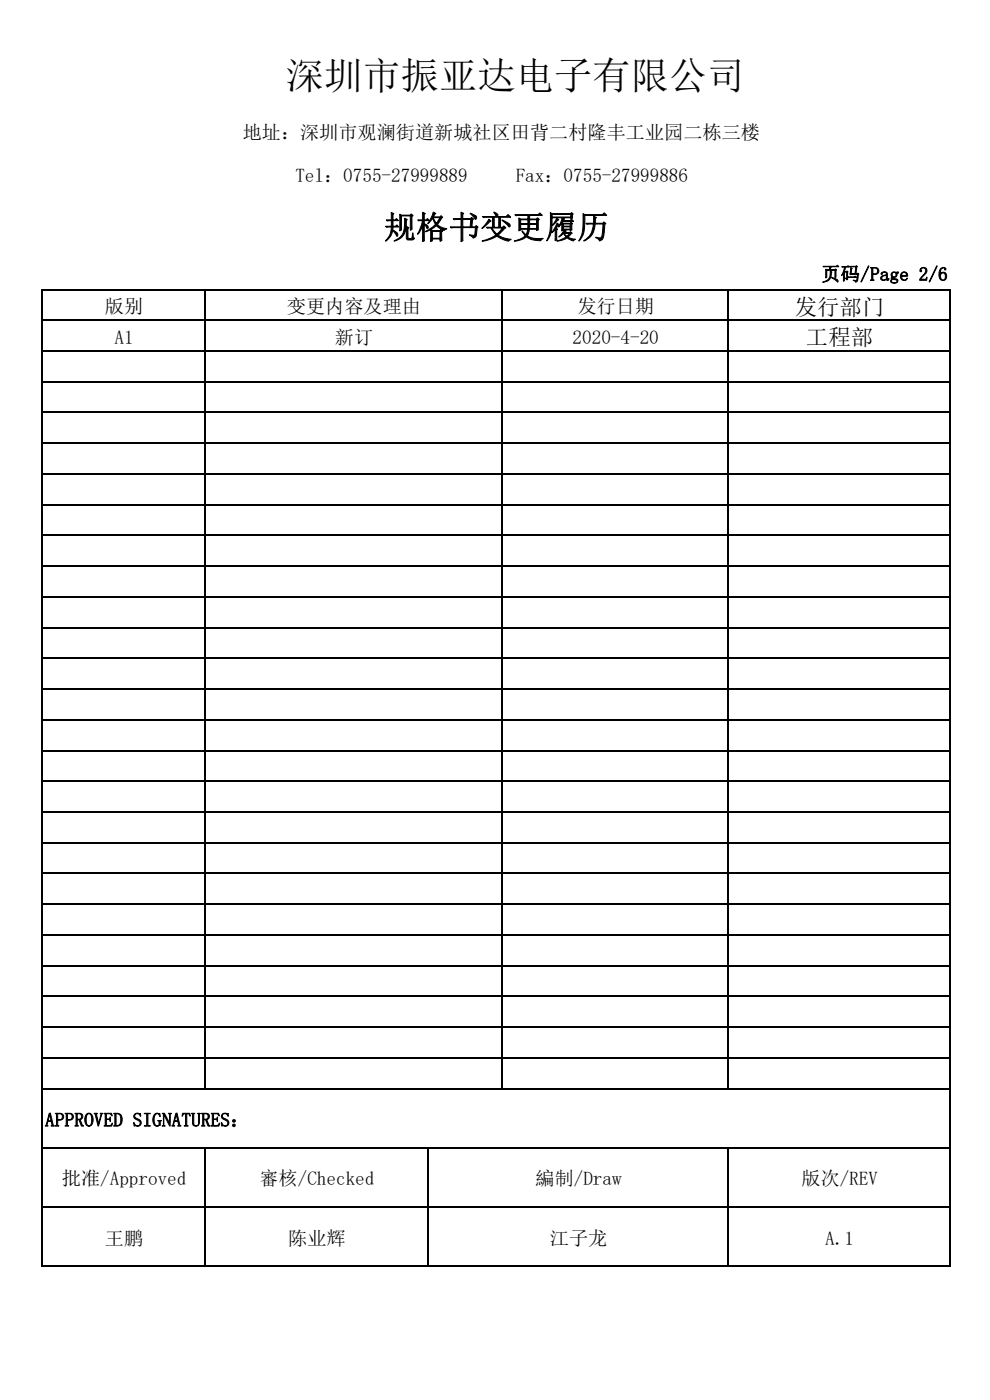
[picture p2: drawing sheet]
<svg xmlns="http://www.w3.org/2000/svg" width="210mm" height="297mm" viewBox="0 0 210 297" stroke-linecap="round" stroke-linejoin="round" font-family="sans-serif">
<defs><g id="words">
<text font-size="8.1" x="60.6" y="18.9">深圳市振亚达电子有限公司</text>
<text font-size="6.8" x="81.4" y="50.6">规格书变更履历</text>
<g font-size="4.7">
<text x="168.6" y="66.7">发行部门</text>
<text x="170.9" y="73.3">工程部</text>
</g>
<g font-size="4.1">
<text x="51.5" y="29.5">地址：深圳市观澜街道新城社区田背二村隆丰工业园二栋三楼</text>
<text x="62.7" y="38.5">Tel：0755-27999889</text>
<text x="109.4" y="38.5">Fax：0755-27999886</text>
<text x="174.2" y="59.5">页码/Page 2/6</text>
<text x="22.3" y="66.4">版别</text>
<text x="60.9" y="66.4">变更内容及理由</text>
<text x="122.5" y="66.4">发行日期</text>
<text x="24.3" y="73">A1</text>
<text x="71" y="73">新订</text>
<text x="121.5" y="73">2020-4-20</text>
<text x="9.6" y="238.9">APPROVED SIGNATURES：</text>
<text x="13.1" y="251.5">批准/Approved</text>
<text x="55" y="251.5">審核/Checked</text>
<text x="113.6" y="251.5">編制/Draw</text>
<text x="170" y="251.5">版次/REV</text>
<text x="22.3" y="264">王鹏</text>
<text x="61.1" y="264">陈业辉</text>
<text x="116.6" y="264">江子龙</text>
<text x="175.1" y="264">A.1</text>
</g>
</g></defs>
<g fill="none" stroke="#000" stroke-width=".34">
<path d="M8.7 61.4h192.9M8.7 67.9h192.9M8.7 74.5h192.9M8.9 61.3v207.4M43.4 61.3v169.8M106.4 61.3v169.8M154.4 61.3v169.8M201.4 61.3v207.4M8.7 81h192.9M8.7 87.5h192.9M8.7 94h192.9M8.7 100.5h192.9"/>
<path d="M8.7 107.1h192.9M8.7 113.6h192.9M8.7 120.1h192.9M8.7 126.6h192.9M8.7 133.1h192.9M8.7 139.7h192.9M8.7 146.2h192.9M8.7 152.7h192.9M8.7 159.2h192.9M8.7 165.7h192.9M8.7 172.3h192.9M8.7 178.8h192.9"/>
<path d="M8.7 185.3h192.9M8.7 191.8h192.9M8.7 198.3h192.9M8.7 204.9h192.9M8.7 211.4h192.9M8.7 217.9h192.9M8.7 224.4h192.9M8.7 230.9h192.9M8.7 243.5h192.9M8.7 256h192.9M43.4 243.3v25.4M90.7 243.3v25.4"/>
<path d="M154.4 243.3v25.4M8.7 268.5h192.9"/>
</g>
<use href="#words"/>
</svg>
